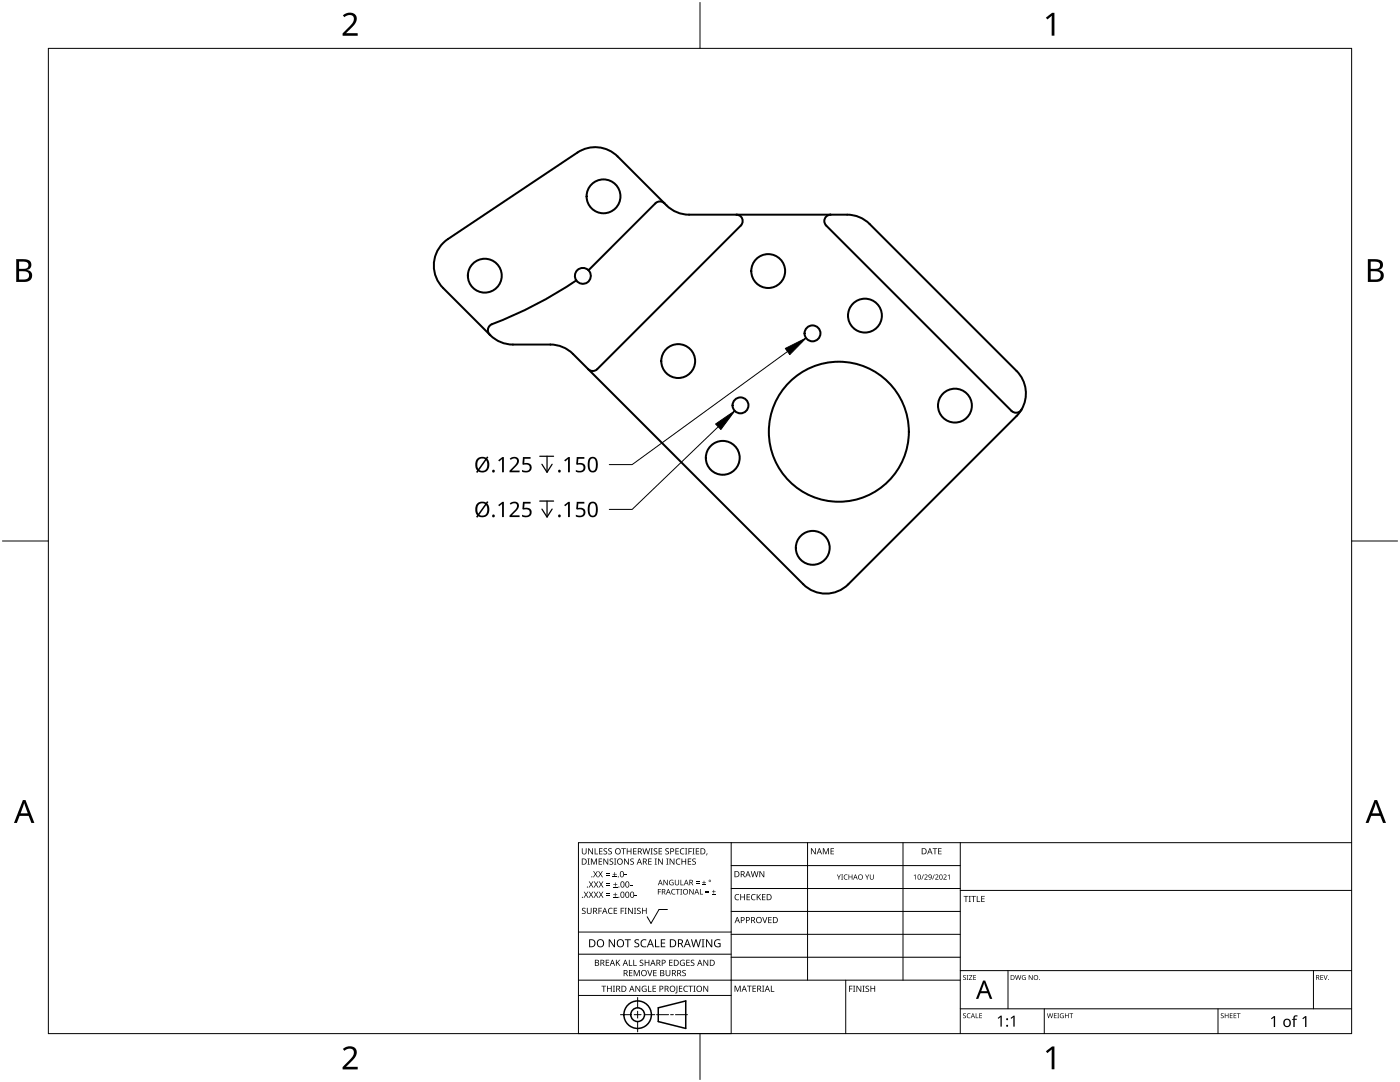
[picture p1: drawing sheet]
<svg xmlns="http://www.w3.org/2000/svg" width="279mm" height="216mm" viewBox="0 0 279 216" stroke-linecap="round" stroke-linejoin="round" font-family="sans-serif">
<g fill="none" stroke="#000" stroke-width=".4">
<path d="M115 55.9a87.5 87.5 0 0 1-17.2 9 1.27 1.27 0 0 0-.1 1.9M117.4 53.9a1.59 1.59 0 0 1-.1 2.4 1.59 1.59 0 0 1-2.3-.4M117.4 53.9a1.59 1.59 0 0 0-2.1-.1 1.59 1.59 0 0 0-.3 2.1M132.6 40.6a1.27 1.27 0 0 0-1.8 0l-13.4 13.3M146.9 42.8a1.27 1.27 0 0 1 1.2 .8 1.27 1.27 0 0 1-.3 1.4l-28.6 28.7a1.27 1.27 0 0 1-1.8 0M165.8 42.8a1.27 1.27 0 0 0-1.2 .8 1.27 1.27 0 0 0 .3 1.4l37 37a1.27 1.27 0 0 0 2-.3M117.4 73.7l-3.1-3.1a6.3 6.3 0 0 0-4.5-1.8h-7.5a6.3 6.3 0 0 1-4.4-1.9l-9.5-9.4a6.3 6.3 0 0 1 1-9.8l25.8-17.3a6.4 6.4 0 0 1 8.1 .8l9.7 9.8a6.4 6.4 0 0 0 4.5 1.8h31.6a6.3 6.3 0 0 1 4.5 1.9l29.3 29.3a6.3 6.3 0 0 1 1 7.7M117.4 73.7l42.9 42.9a6.4 6.4 0 0 0 9 0l33.6-33.6 1-1.3"/>
<circle cx="120.4" cy="39.2" r="3.4"/>
<circle cx="96.8" cy="55" r="3.4"/>
<circle cx="153.3" cy="54.1" r="3.4"/>
<circle cx="135.4" cy="72" r="3.4"/>
<circle cx="162.2" cy="66.5" r="1.59"/>
<circle cx="172.6" cy="63" r="3.4"/>
<circle cx="144.2" cy="91.4" r="3.4"/>
<circle cx="147.8" cy="80.9" r="1.59"/>
<circle cx="167.4" cy="86.1" r="14"/>
<circle cx="190.6" cy="80.9" r="3.4"/>
<circle cx="162.2" cy="109.3" r="3.4"/>
</g>
<path d="M9.7 9.7h260v196.5h-260z" fill="none" stroke="#000" stroke-width=".2"/>
<path d="M139.7 .5v9.2M.5 108h9.2M269.7 108h9.2M139.7 206.2v9.2" fill="none" stroke="#000" stroke-width=".2"/>
<g fill="#000">
<path d="M68.4 3.1a1.64 1.64 0 0 1 2.8 .4 2.52 2.52 0 0 1-1.2 2.2l-.9 .9h2.3v.5h-3v-.4l1.2-1.2a1.95 1.95 0 0 0 .9-2.2 1.23 1.23 0 0 0-1.8 .1zM208.7 3.5l1.3-.9h.4v4.5h-.5v-4l-.9 .8zM68.4 209.3a1.64 1.64 0 0 1 2.8 .4 2.52 2.52 0 0 1-1.2 2.2l-.9 1h2.3v.5h-3v-.5l1.2-1.2a1.95 1.95 0 0 0 .9-2.1 1.23 1.23 0 0 0-1.8 .1zM208.7 209.8l1.3-1h.4v4.6h-.5v-4l-.9 .7z"/>
<path d="M3.2 51.7h1.3a1.28 1.28 0 0 1 1.7 1.3 1.04 1.04 0 0 1-.8 .9 1.23 1.23 0 0 1 1 1.5 1.23 1.23 0 0 1-1.6 .9h-1.6zM3.8 54.1v1.7h.9a.86 .86 0 0 0 1.1-.9 .86 .86 0 0 0-1.1-.8zM3.8 52.2v1.4h.8a.78 .78 0 0 0 1.1-.7 .78 .78 0 0 0-1.1-.7z"/>
<path d="M273 51.7h1.3a1.28 1.28 0 0 1 1.7 1.3 1.04 1.04 0 0 1-.9 .9 1.23 1.23 0 0 1 1 1.5 1.23 1.23 0 0 1-1.5 .9h-1.6zM273.6 54.1v1.7h.9a.86 .86 0 0 0 1.1-.9 .86 .86 0 0 0-1.2-.8zM273.6 52.2v1.4h.8a.78 .78 0 0 0 1-.7 .78 .78 0 0 0-1.1-.7z"/>
<path d="M4.6 159.6h.5l1.8 4.6h-.6l-.6-1.4h-1.8l-.5 1.4h-.6zM4.8 160.2l-.7 2.1h1.4z"/>
<path d="M274.3 159.6h.5l1.8 4.6h-.6l-.5-1.4h-1.8l-.6 1.4h-.6zM274.6 160.2l-.7 2.1h1.4z"/>
</g>
<g fill="none" stroke="#000" stroke-width=".2">
<path d="M145.9 168.1v38.1h-30.5v-38.1h154.3M145.9 172.7h45.7M145.9 177.3h45.7M161.2 168.1v27.5M180.2 168.1v27.5M191.6 168.1v38.1M191.6 177.7h78.1M115.4 198.6h30.5M115.4 195.6h76.2M115.4 190.4h30.5M115.4 186h30.5M127.3 199v2.1"/>
<path d="M133.2 181.5h-1.7l-1.6 2.8-.7-1.4M145.9 181.9h45.7M145.9 186.4h45.7M145.9 191h45.7M168.8 195.6v10.6M191.6 193.7h78.1M201.2 193.7v7.6M262.1 193.7v7.6M123.8 202.5h2.1M126.6 202.5h1.3M127.3 201.8v1.4M127.3 203.8v2.1"/>
<path d="M128.6 202.5h2.1M131 202.5h2.4M133.8 202.5h.6M134.8 202.5h2.4M191.6 201.3h78.1M208.4 201.3v4.9M243.1 201.3v4.9"/>
</g>
<g fill="#000">
<path d="M116.1 169.3h.2v.8a.32 .32 0 0 0 .3 .3 .32 .32 0 0 0 .3-.3v-.8h.2v.8a.47 .47 0 0 1-.5 .4 .47 .47 0 0 1-.5-.5zM116.5 177.9h.2l.3 .5 .3-.5h.1l-.4 .6 .4 .6h-.1l-.3-.5-.4 .5h-.1l.4-.6zM117.3 171.3h.4l-.1 .1v1l.1 .1h-.4l.1-.1v-1zM117.4 169.3h.2l.6 1v-1h.1v1.2h-.1l-.7-1v1h-.1zM117.5 177.9h.2l.3 .5 .3-.5h.1l-.4 .6 .4 .6h-.1l-.4-.5-.3 .5h-.1l.4-.6zM117.5 175.9h.2l.3 .5 .3-.5h.1l-.4 .6 .5 .6h-.2l-.3-.5-.4 .5h-.1l.4-.6zM117.9 171.3h.3l.3 1 .4-1h.2v1.2h-.1v-1l-.4 1h-.1l-.4-1v1h-.2zM118.7 169.3h.1v1h.6v.2h-.7zM118.4 173.8h.1l.3 .5 .3-.5h.2l-.4 .6 .4 .7h-.1l-.4-.6-.3 .6h-.1l.4-.7zM118.5 177.9h.2l.2 .5 .3-.5h.2l-.4 .6 .4 .6h-.1l-.4-.5-.3 .5h-.1l.4-.6zM118.5 175.9h.2l.3 .5 .3-.5h.1l-.4 .6 .4 .6h-.1l-.3-.5-.4 .5h-.1l.4-.6zM119.5 171.3h.7v.1h-.6v.4h.5v.2h-.5v.4h.6v.1h-.7z"/>
<path d="M119.6 169.3h.6v.1h-.5v.4h.5v.1h-.5v.4h.5v.2h-.6zM119.4 173.8h.1l.3 .5 .3-.5h.2l-.4 .6 .4 .7h-.1l-.4-.6-.3 .6h-.2l.5-.7zM119.5 177.9h.1l.3 .5 .3-.5h.2l-.4 .6 .4 .6h-.1l-.4-.5-.3 .5h-.1l.4-.6zM119.5 175.9h.2l.3 .5 .3-.5h.1l-.4 .6 .4 .6h-.1l-.4-.5-.3 .5h-.1l.4-.6zM120.9 174.6h.8v.1h-.8zM120.9 174.2h.8v.1h-.8zM121 178.7h.8v.1h-.8zM121 178.3h.8v.1h-.8zM121 176.6h.8v.1h-.8zM121 176.3h.8v.1h-.8zM120.5 169.4l.4-.1h.3l-.1 .1a.25 .25 0 0 0-.4-.1 .25 .25 0 0 0 0 .4 .4 .4 0 0 1 .5 .3 .4 .4 0 0 1-.3 .5 .4 .4 0 0 1-.5-.2h.2a.27 .27 0 0 0 .4-.1 .27 .27 0 0 0-.3-.3l-.2-.2zM120.4 171.3h.2l.6 1v-1h.2v1.2h-.2l-.6-1v1h-.2z"/>
<path d="M121.4 169.4l.5-.1h.2v.1a.25 .25 0 0 0-.4-.1 .25 .25 0 0 0 0 .4 .4 .4 0 0 1 .4 .3 .4 .4 0 0 1-.2 .5 .4 .4 0 0 1-.5-.2h.1a.27 .27 0 0 0 .5-.1 .27 .27 0 0 0-.4-.3l-.2-.2zM122.3 174.9h.8v.2h-.8zM122.4 179h.8v.1h-.8zM122.4 177h.8v.1h-.8zM121.7 171.4l.4-.1 .3 .1-.1 .1a.25 .25 0 0 0-.4-.1 .25 .25 0 0 0 0 .4 .4 .4 0 0 1 .5 .3 .4 .4 0 0 1-.3 .5 .4 .4 0 0 1-.5-.3l.2 .1a.27 .27 0 0 0 .4-.2 .27 .27 0 0 0-.3-.3l-.2-.2zM122.6 174h.1v.4h.4v.1h-.4v.4h-.1v-.4h-.3v-.1h.3zM122.7 178.1h.1v.4h.4v.1h-.4v.3h-.1v-.3h-.3v-.1h.3zM122.7 176.1h.2v.3h.3v.2h-.3v.3h-.2v-.3h-.3v-.2h.3zM122.5 171.3h.5l-.2 .1v1l.2 .1h-.5l.2-.1v-1zM124 169.3h.9v.1h-.4v1.1h-.1v-1.1h-.4zM124.7 174.5h.4v.2h-.4zM124.6 171.3h.1l.7 1v-1h.1v1.2h-.2l-.6-1v1h-.1z"/>
<path d="M125.7 176.6h.5v.1h-.5zM125.1 169.3h.1v.5h.7v-.5h.1v1.2h-.1v-.6h-.7v.6h-.1zM125.8 171.4l.5-.1 .2 .1v.1a.25 .25 0 0 0-.4-.1 .25 .25 0 0 0 0 .4 .4 .4 0 0 1 .4 .3 .4 .4 0 0 1-.2 .5 .4 .4 0 0 1-.5-.3l.1 .1a.27 .27 0 0 0 .5-.2 .27 .27 0 0 0-.4-.3l-.2-.2zM126.7 178.6h.4v.2h-.4zM126.4 169.3h.6v.1h-.5v.4h.5v.1h-.5v.4h.5v.2h-.6zM128.2 169.3h.2l.2 1 .3-1h.2l.2 1 .3-1h.1l-.3 1.2h-.1l-.3-1.1-.3 1.1h-.2zM129.4 171.3h.6v.1h-.5v.4h.5v.2h-.5v.4h.5v.1h-.6zM129.8 169.3h.5l-.2 .1v1l.2 .1h-.5l.2-.1v-1zM130.7 171.3h.4l-.1 .1v1l.1 .1h-.4l.1-.1v-1zM130.5 169.4l.4-.1h.3l-.1 .1a.25 .25 0 0 0-.4-.1 .25 .25 0 0 0 0 .4 .4 .4 0 0 1 .5 .3 .4 .4 0 0 1-.3 .5 .4 .4 0 0 1-.5-.2h.2a.27 .27 0 0 0 .4-.1 .27 .27 0 0 0-.3-.3l-.2-.2zM131.3 177.4h.6v.1h-.5v.4h.5v.1h-.5v.5h-.1zM131.4 169.3h.7v.1h-.5v.4h.5v.1h-.5v.4h.5v.2h-.7z"/>
<path d="M131.3 171.3h.2l.7 1-.1-1h.2v1.2h-.2l-.6-1v1h-.2zM132.4 175.6h.2l.6 .9v-.9h.1v1h-.2l-.6-.9v.9h-.1zM133 171.3h.4l-.1 .1v1l.1 .1h-.4l.1-.1v-1zM132.8 169.4l.4-.1h.3l-.1 .1a.25 .25 0 0 0-.3-.1 .25 .25 0 0 0 0 .4 .4 .4 0 0 1 .4 .3 .4 .4 0 0 1-.3 .5 .4 .4 0 0 1-.4-.2h.1a.27 .27 0 0 0 .5-.1 .27 .27 0 0 0-.4-.3l-.2-.2zM133.7 175.7l.5-.2 .2 .1v.1a.45 .45 0 0 0-.7 .4 .45 .45 0 0 0 .6 .4v-.3h-.2v-.1h.3v.5a.6 .6 0 0 1-.8-.1 .6 .6 0 0 1 .1-.8zM134.1 177.5l.4-.1h.3l-.1 .2a.44 .44 0 0 0-.6 .4 .44 .44 0 0 0 .6 .3 .52 .52 0 0 1-.7 0 .52 .52 0 0 1 .1-.8zM133.6 171.3h.2l.7 1v-1h.1v1.2h-.2l-.6-1v1h-.2zM134.9 177.4h.8v.1h-.4v1h-.1v-1h-.3zM135 171.5l.5-.2 .3 .1-.1 .1a.49 .49 0 0 0-.7 .4 .49 .49 0 0 0 .7 .5 .52 .52 0 0 1-.6 0 .52 .52 0 0 1-.2-.6zM134.8 169.3h.7v.1h-.6v.4h.5v.1h-.5v.4h.6v.2h-.7zM134.7 175.6h.1v.7a.28 .28 0 0 0 .3 .2 .28 .28 0 0 0 .3-.2v-.7h.1v.7a.42 .42 0 0 1-.4 .4 .42 .42 0 0 1-.4-.4zM135.8 175.6h.1v.9h.5v.1h-.6z"/>
<path d="M135.8 177.4h.3l-.1 .1v.9l.1 .1h-.3l.1-.1v-.9zM135.8 169.4l.5-.2 .3 .1-.1 .1a.49 .49 0 0 0-.7 .5 .49 .49 0 0 0 .8 .4 .52 .52 0 0 1-.7 .1 .52 .52 0 0 1-.2-.6zM136 171.3h.2v.5h.6v-.5h.1v1.2h-.1v-.5h-.6v.5h-.2zM136.7 169.3h.5l-.2 .1v1l.2 .1h-.5l.2-.1v-1zM137.4 169.3h.7v.1h-.6v.4h.5v.2h-.5v.5h-.1zM137.3 171.3h.6v.1h-.5v.4h.5v.2h-.5v.4h.5v.1h-.6zM137.6 177.4h.1l.6 .9v-.9h.1v1.1h-.1l-.6-.9v.9h-.1zM138.2 169.3h.4l-.1 .1v1l.1 .1h-.4l.1-.1v-1zM138.9 176.2h.7v.1h-.7zM138.9 175.9h.7v.1h-.7zM138.2 171.4l.4-.1 .3 .1-.1 .1a.25 .25 0 0 0-.4-.1 .25 .25 0 0 0 0 .4 .4 .4 0 0 1 .5 .3 .4 .4 0 0 1-.3 .5 .4 .4 0 0 1-.5-.3l.2 .1a.27 .27 0 0 0 .4-.2 .27 .27 0 0 0-.3-.3l-.2-.2zM138.9 169.3h.6v.1h-.5v.4h.5v.1h-.5v.4h.5v.2h-.6z"/>
<path d="M139.7 177.4h.1v1h.5v.1h-.6zM140.1 176.5h.8v.1h-.8zM140.4 175.7h.2v.3h.3v.2h-.3v.3h-.2v-.3h-.3v-.2h.3zM140.8 178h.7v.2h-.7zM140.8 177.7h.7v.1h-.7zM141 170.3h.2l-.3 .4zM142.1 178.4h.7v.1h-.7zM142.4 177.6h.1v.3h.3v.1h-.3v.3h-.1v-.3h-.3v-.1h.3zM146.8 178.6l.4-.2 .3 .1v.1a.49 .49 0 0 0-.7 .4 .49 .49 0 0 0 .7 .5 .52 .52 0 0 1-.7 0 .52 .52 0 0 1-.2-.6zM147.7 178.4h.2v.5h.6v-.5h.2v1.2h-.2v-.5h-.6v.5h-.2zM149 178.4h.7v.1h-.5v.4h.4v.2h-.4v.4h.5v.1h-.7zM150 178.6l.5-.2 .3 .1-.1 .1a.49 .49 0 0 0-.7 .4 .49 .49 0 0 0 .8 .5 .52 .52 0 0 1-.7 0 .52 .52 0 0 1-.2-.6z"/>
<path d="M149.8 173.8h.2l.2 1.1 .3-1.1h.2l.3 1.1 .2-1.1h.2l-.3 1.2h-.2l-.3-1-.3 1h-.1zM151 178.4h.2v.6l.5-.6h.2l-.5 .5 .5 .7h-.2l-.4-.6-.1 .6h-.2zM151.6 173.8h.1l.7 1v-1h.1v1.2h-.2l-.6-1v1h-.1zM152.1 178.4h.7v.1h-.6v.4h.5v.2h-.5v.4h.6v.1h-.7zM161.8 169.3h.2l.7 1v-1h.1v1.2h-.2l-.6-1v1h-.2zM164.2 169.3h.2l.4 .9 .4-.9h.2v1.2h-.1v-1.1l-.4 1.1h-.1l-.4-1.1v1.1h-.2zM165.8 169.3h.6v.1h-.5v.4h.5v.1h-.5v.4h.5v.2h-.6zM167 174.5h.1l.3 .5 .3-.5h.1l-.3 .6v.4h-.2v-.4zM167.9 174.5h.3l-.1 .1v.8l.1 .1h-.3l.1-.1v-.8zM168.5 174.6l.4-.1h.3l-.1 .2a.41 .41 0 0 0-.6 .3 .41 .41 0 0 0 .6 .4 .48 .48 0 0 1-.7-.1 .48 .48 0 0 1 .1-.7zM169.3 174.5h.2v.4h.5v-.4h.1v1h-.1v-.5h-.5v.5h-.2zM172.7 174.5h.1l.3 .5 .2-.5h.2l-.4 .6v.4h-.1v-.4z"/>
<path d="M173.6 174.5h.1v.7a.26 .26 0 0 0 .3 .2 .26 .26 0 0 0 .3-.2v-.7h.1v.7a.39 .39 0 0 1-.4 .3 .39 .39 0 0 1-.4-.3zM182.4 174.7l.3-.2v1h-.1v-.9l-.2 .2zM184.3 174.5h.1l-.4 1h-.1zM184.5 174.6a.37 .37 0 0 1 .6 0 .37 .37 0 0 1-.3 .6l-.2 .2h.5v.1h-.6l.2-.4a.27 .27 0 0 0 .3-.3 .27 .27 0 0 0-.4-.2zM186.4 174.5h.1l-.3 1h-.2zM186.1 169.3h.9v.1h-.3v1.1h-.2v-1.1h-.4zM186.6 174.6a.37 .37 0 0 1 .6 0 .37 .37 0 0 1-.2 .6l-.2 .2h.5v.1h-.7l.3-.4a.27 .27 0 0 0 .3-.3 .27 .27 0 0 0-.4-.2zM187.2 169.3h.7v.1h-.5v.4h.5v.1h-.5v.4h.5v.2h-.7zM188.3 174.6a.37 .37 0 0 1 .6 0 .37 .37 0 0 1-.3 .6l-.2 .2h.5v.1h-.6l.2-.4a.27 .27 0 0 0 .3-.3 .27 .27 0 0 0-.4-.2zM189.1 174.7l.4-.2v1h-.1v-.9l-.2 .2zM192.3 178.8h.9v.1h-.3v1.1h-.2v-1.1h-.4zM193.3 178.8h.5l-.2 .1v1l.2 .1h-.5l.2-.1v-1z"/>
<path d="M193.8 178.8h1v.1h-.4v1.1h-.2v-1.1h-.4zM194.9 178.8h.2v1.1h.5v.1h-.7zM195.8 178.8h.7v.1h-.5v.4h.5v.1h-.5v.5h.5v.1h-.7zM116.2 181.3l.4-.2 .3 .1-.1 .1a.25 .25 0 0 0-.4-.1 .25 .25 0 0 0 0 .4 .4 .4 0 0 1 .5 .3 .4 .4 0 0 1-.3 .5 .4 .4 0 0 1-.5-.2h.2a.27 .27 0 0 0 .4-.1 .27 .27 0 0 0-.3-.3l-.2-.2zM117.1 181.1h.2v.8a.32 .32 0 0 0 .3 .3 .32 .32 0 0 0 .3-.3v-.8h.2v.8a.47 .47 0 0 1-.5 .5 .47 .47 0 0 1-.5-.5zM119.4 181.1h.7v.2h-.5v.4h.5v.1h-.5v.6h-.2zM120 196.7h1v.1h-.4v1.1h-.2v-1.1h-.4zM120.9 191.5h.7v.1h-.6v.4h.5v.2h-.5v.4h.6v.1h-.7zM121.5 181.3l.4-.2 .4 .1-.1 .1a.49 .49 0 0 0-.7 .5 .49 .49 0 0 0 .7 .4 .52 .52 0 0 1-.6 .1 .52 .52 0 0 1-.3-.6zM121.1 196.7h.2v.5h.6v-.5h.2v1.2h-.2v-.6h-.6v.6h-.2zM121.5 187.4h.2l.9 1.3v-1.3h.1v1.6h-.2l-.8-1.3v1.3h-.2zM122.3 196.7h.4l-.1 .1v1l.1 .1h-.4l.2-.1v-1z"/>
<path d="M122.5 181.1h.7v.2h-.6v.4h.5v.1h-.5v.4h.6v.2h-.7zM122.9 191.5h.2v.6l.5-.6h.2l-.5 .5 .5 .7h-.2l-.4-.6-.1 .6h-.2zM123.9 181.1h.6v.2h-.5v.4h.5v.1h-.5v.6h-.1zM124.7 181.1h.4l-.2 .2v.9l.2 .2h-.4l.1-.2v-.9zM124.7 187.4h1.2v.2h-.5v1.4h-.2v-1.4h-.5zM125.5 191.5h.2v1.1h.5v.1h-.7zM125.5 193.6h.7v.1h-.5v.4h.5v.1h-.5v.4h.5v.2h-.7zM125.3 181.1h.2l.7 1.1-.1-1.1h.2v1.3h-.2l-.6-1v1h-.2zM126.4 191.5h.1v1.1h.6v.1h-.7zM126.5 181.1h.5l-.2 .2v.9l.2 .2h-.5l.2-.2v-.9zM126.5 193.6h.2l.4 1 .4-1h.2v1.2h-.2v-1.1l-.4 1.1h-.1l-.4-1.1v1.1h-.1zM126.7 187.6l.3-.2 .6 .1-.2 .1a.33 .33 0 0 0-.6 .2 .33 .33 0 0 0 .4 .4 .47 .47 0 0 1 .4 .6 .47 .47 0 0 1-.7 .2h-.3v-.2h.2a.35 .35 0 0 0 .6-.2 .35 .35 0 0 0-.5-.4l-.3-.2z"/>
<path d="M126.8 196.7h.2l.6 1v-1h.2v1.2h-.2l-.7-1 .1 1h-.2zM127.2 181.3l.4-.2 .3 .1-.1 .1a.25 .25 0 0 0-.4-.1 .25 .25 0 0 0 0 .4 .4 .4 0 0 1 .5 .3 .4 .4 0 0 1-.3 .5 .4 .4 0 0 1-.5-.2h.2a.27 .27 0 0 0 .4-.1 .27 .27 0 0 0-.3-.3l-.2-.2zM127.7 191.6l.4-.1 .3 .1-.1 .1a.25 .25 0 0 0-.3-.1 .25 .25 0 0 0 0 .4 .4 .4 0 0 1 .4 .3 .4 .4 0 0 1-.3 .5 .4 .4 0 0 1-.4-.3l.1 .1a.27 .27 0 0 0 .5-.2 .27 .27 0 0 0-.4-.3l-.2-.2zM128 187.6l.6-.2 .4 .1-.1 .2a.63 .63 0 0 0-.9 .5 .63 .63 0 0 0 1 .6v.2a.83 .83 0 0 1-1.1-.3 .83 .83 0 0 1 .1-1.1zM128.2 196.8l.6-.1 .2 .1v.1a.5 .5 0 0 0-.8 .4 .5 .5 0 0 0 .7 .5v-.4h-.3v-.1h.4v.6a.66 .66 0 0 1-.8-.2 .66 .66 0 0 1 0-.9zM128.1 181.1h.2v.6h.6v-.6h.2v1.3h-.2v-.6h-.6v.6h-.2zM129.2 193.6h.1l.4 1 .3-1h.2l-.4 1.2h-.2zM129.3 196.7h.2v1.1h.5v.1h-.7zM128.7 191.5h.1v.5h.6v-.5h.2v1.2h-.2v-.5h-.6v.5h-.1zM130.7 187.4h.2v1.4h.7v.2h-.9zM130.2 196.7h.7v.1h-.5v.4h.5v.1h-.5v.5h.5v.1h-.7zM130.4 193.6h.6v.1h-.5v.4h.5v.1h-.5v.4h.5v.2h-.6z"/>
<path d="M131.9 187.4h.9v.2h-.7v.5h.6v.2h-.6v.5h.7v.2h-.9zM132.8 193.6h.2v.7a.32 .32 0 0 0 .3 .4 .32 .32 0 0 0 .3-.4v-.7h.2v.7a.47 .47 0 0 1-.5 .5 .47 .47 0 0 1-.5-.5zM133.5 191.5h.7v.1h-.5v.4h.5v.2h-.5v.4h.5v.1h-.7zM135 196.7h.2v1.3l-.1 .2h-.3l-.1-.1 .3-.2zM135.5 196.7h.7v.1h-.5v.4h.4v.1h-.4v.5h.5v.1h-.7zM135.8 191.7l.5-.2 .4 .1-.1 .1a.5 .5 0 0 0-.8 .4 .5 .5 0 0 0 .7 .5v-.4h-.2v-.1h.4v.6a.66 .66 0 0 1-.9-.1 .66 .66 0 0 1 0-.9zM136.2 193.7l.4-.2 .3 .1-.1 .1a.25 .25 0 0 0-.4-.1 .25 .25 0 0 0 0 .4 .4 .4 0 0 1 .5 .3 .4 .4 0 0 1-.3 .5 .4 .4 0 0 1-.5-.2h.2a.27 .27 0 0 0 .5-.1 .27 .27 0 0 0-.4-.3l-.2-.2zM136.5 196.8l.5-.1 .3 .1-.1 .1a.49 .49 0 0 0-.7 .4 .49 .49 0 0 0 .8 .4 .52 .52 0 0 1-.7 .1 .52 .52 0 0 1-.2-.6zM137 191.5h.6v.1h-.5v.4h.5v.2h-.5v.4h.5v.1h-.6zM137.4 196.7h.9v.1h-.4v1.1h-.1v-1.1h-.4zM137.9 191.6l.4-.1 .3 .1-.1 .1a.25 .25 0 0 0-.4-.1 .25 .25 0 0 0 0 .4 .4 .4 0 0 1 .5 .3 .4 .4 0 0 1-.3 .5 .4 .4 0 0 1-.5-.3l.2 .1a.27 .27 0 0 0 .4-.2 .27 .27 0 0 0-.3-.3l-.2-.2zM138.4 196.7h.4l-.1 .1v1l.1 .1h-.4l.1-.1v-1z"/>
<path d="M137.9 187.4h.2l.3 1.4 .4-1.4h.2l.4 1.4 .3-1.4h.2l-.4 1.6h-.2l-.4-1.3-.4 1.3h-.2zM140 187.4h.6l-.2 .2v1.3l.2 .1h-.6l.2-.1v-1.3zM140.4 196.7h.1l.7 1v-1h.1v1.2h-.1l-.7-1v1h-.1zM140.4 191.5h.2l.6 1v-1h.1v1.2h-.1l-.7-1v1h-.1zM140.9 187.4h.2l.9 1.3v-1.3h.1v1.6h-.2l-.8-1.3v1.3h-.2zM142.7 187.6l.7-.2 .4 .1-.1 .2a.65 .65 0 0 0-1 .5 .65 .65 0 0 0 .9 .6v-.4h-.3v-.2h.5v.7a.86 .86 0 0 1-1.1-.1 .86 .86 0 0 1 0-1.2zM146.6 196.7h.2l.4 1 .4-1h.2v1.2h-.1v-1.1l-.4 1.1h-.2l-.4-1.1v1.1h-.1zM149.1 196.7h.9v.1h-.4v1.1h-.1v-1.1h-.4zM150.2 196.7h.7v.1h-.6v.4h.5v.1h-.5v.5h.6v.1h-.7zM152.1 183h.2l.3 1 .4-1h.1l-.4 1.2h-.1zM152.1 196.7h.4l-.1 .1v1l.1 .1h-.4l.1-.1v-1zM153.8 196.7h.2v1.1h.5v.1h-.7z"/>
<path d="M153.3 183h.7v.1h-.5v.4h.5v.1h-.5v.5h.5v.1h-.7zM169.5 196.7h.6v.1h-.5v.5h.5v.1h-.5v.5h-.1zM170.2 196.7h.5l-.2 .1v1l.2 .1h-.5l.2-.1v-1zM170.9 196.7h.2l.6 1v-1h.2v1.2h-.2l-.6-1v1h-.2zM172.1 196.7h.5l-.2 .1v1l.2 .1h-.5l.2-.1v-1zM172.8 196.8l.4-.1h.2v.2a.25 .25 0 0 0-.4-.1 .25 .25 0 0 0 0 .4 .4 .4 0 0 1 .5 .3 .4 .4 0 0 1-.3 .4 .4 .4 0 0 1-.5-.2l.2 .1a.27 .27 0 0 0 .4-.2 .27 .27 0 0 0-.3-.3l-.3-.2zM173.7 196.7h.2v.5h.6v-.5h.2v1.2h-.2v-.6h-.6v.6h-.2zM192.2 194.7l.4-.1h.2l-.1 .1a.24 .24 0 0 0-.3 0 .24 .24 0 0 0-.1 .3 .24 .24 0 0 0 .4 .1 .31 .31 0 0 1 0 .4 .31 .31 0 0 1-.5-.1 .24 .24 0 0 0 .3 .1 .24 .24 0 0 0 .1-.3l-.4-.3zM192.9 194.6h.4l-.1 .1v.7l.1 .1h-.4l.1-.1v-.7zM193.4 194.6h.6l-.5 .8h.6v.1h-.7l.5-.8h-.5zM194.2 194.6h.6v.1h-.4v.3h.4v.1h-.4v.3h.4v.1h-.6zM202.6 194.6h.1l.2 .8 .2-.8h.2l.2 .8 .2-.8h.1l-.2 .9h-.2l-.2-.8-.2 .8h-.2z"/>
<path d="M204 194.7l.4-.1h.3l-.1 .1a.4 .4 0 0 0-.6 .4 .4 .4 0 0 0 .6 .3v-.3l-.2-.1h.3v.5a.53 .53 0 0 1-.7-.1 .53 .53 0 0 1 0-.7zM205.3 194.6h.1l.6 .8v-.8h.1v.9h-.2l-.5-.8v.8h-.1zM263.5 194.6h.6v.1h-.5v.3h.4v.1h-.4v.3h.5v.1h-.6zM264.1 194.6h.2l.2 .8 .3-.8h.2l-.4 .9h-.1zM192.2 202.3l.4-.1h.2l-.1 .1a.24 .24 0 0 0-.3 0 .24 .24 0 0 0-.1 .3 .24 .24 0 0 0 .4 .1 .31 .31 0 0 1 0 .5 .31 .31 0 0 1-.5-.2 .24 .24 0 0 0 .3 .1 .24 .24 0 0 0 .1-.3l-.4-.2zM193.1 202.3l.3-.1h.3l-.1 .1a.39 .39 0 0 0-.5 .4 .39 .39 0 0 0 .5 .3 .46 .46 0 0 1-.6 0 .46 .46 0 0 1 .1-.7zM194.7 202.2h.1v.8h.5v.2h-.6zM195.4 202.2h.6v.1h-.4v.3h.4v.1h-.4v.4h.4v.1h-.6zM199.1 203.1l.6-.4h.2v2.1h-.2v-1.9l-.5 .4zM201.7 203.1l.6-.4h.2v2.1h-.3v-1.9l-.4 .4zM209 202.2h.1l.2 .8 .2-.8h.1l.3 .8 .2-.8h.1l-.3 1h-.1l-.2-.9-.3 .9h-.1zM210.3 202.2h.6v.1h-.4v.3h.3v.1h-.3v.4h.4v.1h-.6z"/>
<path d="M211 202.2h.4l-.2 .1v.8l.2 .1h-.4l.1-.1v-.8zM211.6 202.3l.7-.1-.1 .1a.4 .4 0 0 0-.6 .4 .4 .4 0 0 0 .6 .3v-.2l-.2-.2h.3v.5a.53 .53 0 0 1-.7-.1 .53 .53 0 0 1 0-.7zM212.5 202.2h.2v.4h.5v-.4h.1v1h-.1v-.5h-.5v.5h-.2zM213.4 202.2h.8v.1h-.3v.9h-.2v-.9h-.3zM243.7 202.3l.3-.1h.2v.1a.24 .24 0 0 0-.3 0 .24 .24 0 0 0-.1 .3 .24 .24 0 0 0 .3 .1 .31 .31 0 0 1 0 .5 .31 .31 0 0 1-.5-.2 .24 .24 0 0 0 .4 .1 .24 .24 0 0 0 0-.3l-.3-.2zM244.4 202.2h.2v.4h.5v-.4h.1v1h-.1v-.5h-.5v.5h-.2zM245.4 202.2h.6v.1h-.4v.3h.4v.1h-.4v.4h.4v.1h-.6zM246.2 202.2h.5v.1h-.4v.3h.4v.1h-.4v.4h.4v.1h-.5zM246.8 202.2h.8v.1h-.3v.9h-.2v-.9h-.3zM253.7 203.2l.6-.5h.2v2.2h-.3v-1.9l-.4 .4zM258.2 202.7l.3-.1h.5l-.1 .3-.4-.1-.1 .2v.3h.4v.2h-.4v1.4h-.3v-1.4h-.3l.3-.2zM259.9 203.2l.6-.5h.2v2.2h-.2v-1.9l-.5 .4z"/>
<path d="M116.1 171.3h.4a.61 .61 0 0 1 .6 .6 .61 .61 0 0 1-.6 .6h-.4zM116.3 171.4v1h.1a.48 .48 0 0 0 .5-.5 .48 .48 0 0 0-.4-.5z"/>
<path d="M122.7 169.9a.61 .61 0 0 1 1.2 0 .61 .61 0 0 1-1.2 0zM122.9 169.9a.45 .45 0 0 0 .9 0 .45 .45 0 0 0-.9 0z"/>
<path d="M123.1 171.9a.61 .61 0 0 1 1.2 0 .61 .61 0 0 1-1.2 0zM123.3 171.9a.45 .45 0 0 0 .9 0 .45 .45 0 0 0-.9 0z"/>
<path d="M123.9 173.9a.5 .5 0 0 1 .6 .1 .5 .5 0 0 1 0 .7 .44 .44 0 0 1-.6 .3 .44 .44 0 0 1-.2-.6zM123.9 174a.48 .48 0 0 0-.1 .6 .48 .48 0 0 0 .5 .3v-.8l-.1-.1z"/>
<path d="M124 178a.5 .5 0 0 1 .6 .1 .5 .5 0 0 1 0 .6 .44 .44 0 0 1-.6 .4 .44 .44 0 0 1-.2-.6zM124.1 178.1a.48 .48 0 0 0-.2 .6 .48 .48 0 0 0 .5 .3v-.8l-.1-.2z"/>
<path d="M124 176a.5 .5 0 0 1 .6 .1 .5 .5 0 0 1 0 .6 .44 .44 0 0 1-.6 .4 .44 .44 0 0 1-.2-.7zM124.1 176.1a.48 .48 0 0 0-.2 .5 .48 .48 0 0 0 .5 .3v-.7l-.1-.2z"/>
<path d="M124.9 178a.5 .5 0 0 1 .7 .1 .5 .5 0 0 1 0 .6 .44 .44 0 0 1-.6 .4 .44 .44 0 0 1-.2-.6zM125 178.1a.48 .48 0 0 0-.1 .6 .48 .48 0 0 0 .4 .3l.1-.8-.2-.2z"/>
<path d="M124.9 176a.5 .5 0 0 1 .7 .1 .5 .5 0 0 1 0 .6 .44 .44 0 0 1-.6 .4 .44 .44 0 0 1-.2-.7zM125 176.1a.48 .48 0 0 0-.1 .5 .48 .48 0 0 0 .5 .3v-.7l-.1-.2z"/>
<path d="M125.9 178a.5 .5 0 0 1 .6 .1 .5 .5 0 0 1 0 .6 .44 .44 0 0 1-.5 .4 .44 .44 0 0 1-.2-.6zM126 178.1a.48 .48 0 0 0-.2 .6 .48 .48 0 0 0 .5 .3l.1-.8-.2-.2z"/>
<path d="M127.3 169.3h.3a.35 .35 0 0 1 .5 .2 .35 .35 0 0 1-.3 .4l.4 .6h-.2l-.3-.5h-.3v.5h-.1zM127.4 169.4v.4h.2a.23 .23 0 0 0 .3-.2 .23 .23 0 0 0-.3-.2z"/>
<path d="M127.5 171.3h.2l.4 1.2h-.1l-.2-.4h-.4l-.2 .4h-.1zM127.6 171.5l-.2 .5h.4z"/>
<path d="M128.3 171.3h.3a.35 .35 0 0 1 .5 .2 .35 .35 0 0 1-.3 .5l.4 .5h-.2l-.3-.5h-.2v.5h-.2zM128.5 171.4v.5h.1a.23 .23 0 0 0 .3-.2 .23 .23 0 0 0-.3-.3z"/>
<path d="M131.7 175.5h.1l.5 1.1h-.2l-.1-.3h-.4l-.2 .3h-.1zM131.8 175.7l-.2 .5h.3z"/>
<path d="M132.1 177.4h.3a.31 .31 0 0 1 .4 .2 .31 .31 0 0 1-.2 .4l.3 .5h-.2l-.3-.5h-.2v.5h-.1zM132.2 177.5v.4h.2a.21 .21 0 0 0 .2-.2 .21 .21 0 0 0-.2-.2z"/>
<path d="M133.3 177.4h.1l.5 1.1h-.2l-.1-.4h-.4l-.2 .4h-.1zM133.4 177.5l-.2 .5h.4z"/>
<path d="M133.8 169.3h.3a.41 .41 0 0 1 .4 .5 .41 .41 0 0 1-.6 .2v.5h-.1zM133.9 169.4v.5a.29 .29 0 0 0 .5-.3 .29 .29 0 0 0-.5-.2z"/>
<path d="M136.9 175.5h.1l.4 1.1h-.1l-.1-.3h-.5l-.1 .3h-.1zM137 175.7l-.2 .5h.3z"/>
<path d="M136.2 177.9a.55 .55 0 0 1 1.1 0 .55 .55 0 0 1-1.1 0zM136.4 177.9a.45 .45 0 0 0 .9 0 .45 .45 0 0 0-.9 0z"/>
<path d="M137.6 175.6h.3a.31 .31 0 0 1 .4 .2 .31 .31 0 0 1-.2 .4l.3 .4h-.2l-.3-.4h-.2v.4h-.1zM137.7 175.7v.4h.2a.21 .21 0 0 0 .2-.2 .21 .21 0 0 0-.2-.2z"/>
<path d="M139 177.4h.1l.4 1.1h-.1l-.1-.4h-.5l-.1 .4h-.1zM139.1 177.5l-.2 .5h.3z"/>
<path d="M139.8 169.3h.4a.61 .61 0 0 1 .6 .6 .61 .61 0 0 1-.7 .6h-.3zM140 169.4v.9h.1a.48 .48 0 0 0 .5-.4 .48 .48 0 0 0-.4-.5z"/>
<path d="M141.4 175.8a.25 .25 0 0 1 .5 0 .25 .25 0 0 1-.5 0zM141.5 175.8a.15 .15 0 0 0 .3 0 .15 .15 0 0 0-.3 0z"/>
<path d="M146.6 173.8h.4a.61 .61 0 0 1 .6 .6 .61 .61 0 0 1-.7 .6h-.3zM146.7 174v.9h.2a.48 .48 0 0 0 .5-.5 .48 .48 0 0 0-.5-.4z"/>
<path d="M147.8 173.8h.4a.35 .35 0 0 1 .4 .3 .35 .35 0 0 1-.2 .4l.3 .5h-.2l-.3-.5h-.2v.5h-.2zM148 174v.4h.2a.23 .23 0 0 0 .3-.2 .23 .23 0 0 0-.3-.2z"/>
<path d="M149.2 173.8h.1l.5 1.2h-.1l-.2-.3h-.5l-.1 .3h-.2zM149.3 174l-.2 .5h.4z"/>
<path d="M153 178.4h.4a.61 .61 0 0 1 .6 .6 .61 .61 0 0 1-.6 .6h-.4zM153.2 178.5v1h.1a.48 .48 0 0 0 .5-.5 .48 .48 0 0 0-.4-.5z"/>
<path d="M163.4 169.2h.2l.5 1.3h-.2l-.2-.4h-.4l-.2 .4h-.1zM163.5 169.4l-.2 .6h.4z"/>
<path d="M170.7 174.5h.1l.4 1h-.2l-.1-.3h-.4l-.1 .3h-.1zM170.7 174.6l-.1 .5h.3z"/>
<path d="M171.2 175a.51 .51 0 0 1 1 0 .51 .51 0 0 1-1 0zM171.4 175a.4 .4 0 0 0 .8 0 .4 .4 0 0 0-.8 0z"/>
<path d="M183.2 174.6h.5l.1 .5a.38 .38 0 0 1-.4 .4 .38 .38 0 0 1-.3-.6zM183.3 174.6v.1a.39 .39 0 0 0-.1 .4 .39 .39 0 0 0 .4 .3 .4 .4 0 0 0 .1-.5 .4 .4 0 0 0-.4-.3z"/>
<path d="M184 169.3h.3a.61 .61 0 0 1 .6 .6 .61 .61 0 0 1-.6 .6h-.3zM184.1 169.4v.9h.2a.48 .48 0 0 0 .5-.4 .48 .48 0 0 0-.5-.5z"/>
<path d="M185.4 174.6a.49 .49 0 0 1 .6 .3 .49 .49 0 0 1-.4 .6h-.2v-.1h.3l.1-.4a.32 .32 0 0 1-.4 0 .32 .32 0 0 1 0-.4zM185.4 174.8a.22 .22 0 0 0 .4 0 .22 .22 0 0 0-.4 0z"/>
<path d="M185.5 169.2h.1l.5 1.3h-.1l-.2-.4h-.5l-.1 .4h-.2zM185.6 169.4l-.2 .6h.4z"/>
<path d="M187.6 174.6h.4l.1 .5a.38 .38 0 0 1-.4 .4 .38 .38 0 0 1-.3-.6zM187.6 174.6v.1a.39 .39 0 0 0-.1 .4 .39 .39 0 0 0 .4 .3 .4 .4 0 0 0 .2-.5 .4 .4 0 0 0-.5-.3z"/>
<path d="M118.4 181.1h.3a.35 .35 0 0 1 .4 .3 .35 .35 0 0 1-.2 .4l.3 .6h-.1l-.3-.5h-.3v.5h-.1zM118.5 181.3v.4h.2a.23 .23 0 0 0 .3-.2 .23 .23 0 0 0-.3-.2z"/>
<path d="M118.7 191.5h.4a.31 .31 0 0 1 .4 .2 .31 .31 0 0 1-.2 .4 .33 .33 0 0 1 .3 .4 .33 .33 0 0 1-.4 .2h-.5zM118.9 192.2v.4h.2a.23 .23 0 0 0 .3-.2 .23 .23 0 0 0-.3-.2zM118.9 191.6v.4h.2a.21 .21 0 0 0 .3-.2 .21 .21 0 0 0-.3-.2z"/>
<path d="M117.6 187.4h.5a.79 .79 0 0 1 .7 .8 .79 .79 0 0 1-.8 .8h-.4zM117.8 187.6v1.2h.2a.62 .62 0 0 0 .6-.6 .62 .62 0 0 0-.6-.6z"/>
<path d="M119.8 191.5h.4a.35 .35 0 0 1 .4 .3 .35 .35 0 0 1-.2 .4l.3 .5h-.2l-.3-.5h-.2v.5h-.2zM120 191.6v.5h.2a.23 .23 0 0 0 .3-.2 .23 .23 0 0 0-.3-.3z"/>
<path d="M119.3 187.6a.77 .77 0 0 1 1.1 .1 .77 .77 0 0 1-.2 1.1 .77 .77 0 0 1-1-.2l-.1-.6zM119.5 187.7a.63 .63 0 0 0-.2 .8 .63 .63 0 0 0 .8 .3 .63 .63 0 0 0 .2-.9 .63 .63 0 0 0-.8-.2z"/>
<path d="M120.6 181.1h.2l.4 1.3h-.1l-.2-.4h-.4l-.2 .4h-.1zM120.7 181.3l-.2 .6h.4z"/>
<path d="M122.1 191.5h.2l.5 1.2h-.2l-.1-.3h-.5l-.2 .3h-.1zM122.2 191.7l-.2 .5h.4z"/>
<path d="M123 196.7h.3a.35 .35 0 0 1 .4 .2 .35 .35 0 0 1-.2 .5l.3 .5h-.1l-.3-.5h-.3v.5h-.1zM123.1 196.8v.5h.2a.23 .23 0 0 0 .3-.3 .23 .23 0 0 0-.3-.2z"/>
<path d="M123.3 187.6a.77 .77 0 0 1 1.1 .1 .77 .77 0 0 1-.2 1.1 .77 .77 0 0 1-1.1-.2v-.6zM123.5 187.7a.63 .63 0 0 0-.2 .8 .63 .63 0 0 0 .8 .3 .63 .63 0 0 0 .2-.9 .63 .63 0 0 0-.8-.2z"/>
<path d="M124.5 193.6h.3a.35 .35 0 0 1 .4 .2 .35 .35 0 0 1-.2 .4l.3 .6h-.1l-.3-.5h-.3v.5h-.1zM124.6 193.7v.4h.2a.23 .23 0 0 0 .3-.2 .23 .23 0 0 0-.3-.2z"/>
<path d="M124 196.7h.4a.61 .61 0 0 1 .6 .6 .61 .61 0 0 1-.6 .6h-.4zM124.2 196.8v1h.2a.48 .48 0 0 0 .5-.5 .48 .48 0 0 0-.5-.5z"/>
<path d="M124.7 191.5h.2l.4 1.2h-.1l-.2-.3h-.4l-.2 .3h-.1zM124.8 191.7l-.2 .5h.4z"/>
<path d="M126 196.7h.2l.4 1.2h-.1l-.2-.4h-.4l-.2 .4h-.1zM126.1 196.8l-.2 .6h.4z"/>
<path d="M127.9 194.2a.61 .61 0 0 1 1.2 0 .61 .61 0 0 1-1.2 0zM128.1 194.2a.45 .45 0 0 0 .9 0 .45 .45 0 0 0-.9 0z"/>
<path d="M129.7 187.4h.2l.6 1.6h-.2l-.2-.5h-.6l-.2 .5h-.2zM129.8 187.6l-.3 .7h.5z"/>
<path d="M130.2 191.5h.2l.4 1.2h-.1l-.2-.3h-.4l-.2 .3h-.1zM130.3 191.7l-.2 .5h.4z"/>
<path d="M131 191.5h.3a.35 .35 0 0 1 .5 .3 .35 .35 0 0 1-.3 .4l.4 .5h-.2l-.3-.5h-.2v.5h-.2zM131.2 191.6v.5h.1a.23 .23 0 0 0 .3-.2 .23 .23 0 0 0-.3-.3z"/>
<path d="M131.8 193.6h.3a.31 .31 0 0 1 .4 .1 .31 .31 0 0 1-.2 .4 .33 .33 0 0 1 .3 .4 .33 .33 0 0 1-.4 .3h-.4zM131.9 194.2v.4h.3a.23 .23 0 0 0 .2-.2 .23 .23 0 0 0-.3-.2zM131.9 193.7v.4h.2a.21 .21 0 0 0 .3-.2 .21 .21 0 0 0-.3-.2z"/>
<path d="M131.6 196.7h.3a.41 .41 0 0 1 .5 .5 .41 .41 0 0 1-.6 .2v.5h-.2zM131.8 196.8v.5a.29 .29 0 0 0 .4-.2 .29 .29 0 0 0-.4-.3z"/>
<path d="M132.6 196.7h.4a.35 .35 0 0 1 .4 .2 .35 .35 0 0 1-.2 .5l.3 .5h-.2l-.3-.5h-.2v.5h-.2zM132.8 196.8v.5h.2a.23 .23 0 0 0 .3-.3 .23 .23 0 0 0-.3-.2z"/>
<path d="M132.1 191.5h.3a.41 .41 0 0 1 .4 .5 .41 .41 0 0 1-.6 .3v.4h-.1zM132.2 191.6v.5a.29 .29 0 0 0 .5-.2 .29 .29 0 0 0-.5-.3z"/>
<path d="M134.1 193.6h.3a.35 .35 0 0 1 .5 .2 .35 .35 0 0 1-.3 .4l.4 .6h-.2l-.3-.5h-.2v.5h-.2zM134.3 193.7v.4h.1a.23 .23 0 0 0 .3-.2 .23 .23 0 0 0-.3-.2z"/>
<path d="M133.6 197.3a.61 .61 0 0 1 1.2 0 .61 .61 0 0 1-1.2 0zM133.8 197.3a.45 .45 0 0 0 .9 0 .45 .45 0 0 0-.9 0z"/>
<path d="M133.7 187.4h.5a.79 .79 0 0 1 .7 .8 .79 .79 0 0 1-.8 .8h-.4zM133.9 187.6v1.2h.2a.62 .62 0 0 0 .6-.6 .62 .62 0 0 0-.6-.6z"/>
<path d="M135.2 193.6h.3a.35 .35 0 0 1 .4 .2 .35 .35 0 0 1-.2 .4l.3 .6h-.2l-.2-.5h-.3v.5h-.1zM135.3 193.7v.4h.2a.23 .23 0 0 0 .3-.2 .23 .23 0 0 0-.3-.2z"/>
<path d="M134.5 191.5h.4a.61 .61 0 0 1 .6 .6 .61 .61 0 0 1-.7 .6h-.3zM134.6 191.6v1h.2a.48 .48 0 0 0 .5-.5 .48 .48 0 0 0-.5-.5z"/>
<path d="M135.3 187.4h.4a.45 .45 0 0 1 .6 .3 .45 .45 0 0 1-.3 .6l.4 .7h-.2l-.4-.6h-.3v.6h-.2zM135.5 187.6v.6h.2a.3 .3 0 0 0 .4-.3 .3 .3 0 0 0-.4-.3z"/>
<path d="M137.1 187.4h.2l.6 1.6h-.2l-.2-.5h-.7l-.1 .5h-.2zM137.2 187.6l-.3 .7h.5z"/>
<path d="M139.6 191.5h.1l.5 1.2h-.2l-.1-.3h-.5l-.1 .3h-.2zM139.7 191.7l-.2 .5h.4z"/>
<path d="M138.9 197.3a.61 .61 0 0 1 1.2 0 .61 .61 0 0 1-1.2 0zM139.1 197.3a.45 .45 0 0 0 .9 0 .45 .45 0 0 0-.9 0z"/>
<path d="M141.7 191.5h.3a.61 .61 0 0 1 .6 .6 .61 .61 0 0 1-.6 .6h-.3zM141.8 191.6v1h.2a.48 .48 0 0 0 .5-.5 .48 .48 0 0 0-.5-.5z"/>
<path d="M147.1 183h.1l.5 1.2h-.2l-.1-.4h-.5l-.2 .4h-.1zM147.1 183.1l-.2 .6h.4z"/>
<path d="M147.8 183h.4a.41 .41 0 0 1 .4 .5 .41 .41 0 0 1-.6 .2v.5h-.2zM148 183.1v.5a.29 .29 0 0 0 .5-.2 .29 .29 0 0 0-.5-.3z"/>
<path d="M148.5 196.7h.1l.5 1.2h-.2l-.1-.4h-.5l-.2 .4h-.1zM148.5 196.8l-.2 .6h.4z"/>
<path d="M148.9 183h.3a.41 .41 0 0 1 .4 .5 .41 .41 0 0 1-.6 .2v.5h-.1zM149 183.1v.5a.29 .29 0 0 0 .5-.2 .29 .29 0 0 0-.5-.3z"/>
<path d="M149.9 183h.3a.35 .35 0 0 1 .5 .2 .35 .35 0 0 1-.3 .5l.4 .5h-.2l-.3-.5h-.2v.5h-.2zM150.1 183.1v.5h.1a.23 .23 0 0 0 .3-.3 .23 .23 0 0 0-.3-.2z"/>
<path d="M151.1 196.7h.4a.35 .35 0 0 1 .4 .2 .35 .35 0 0 1-.2 .5l.3 .5h-.2l-.3-.5h-.2v.5h-.2zM151.3 196.8v.5h.2a.23 .23 0 0 0 .2-.3 .23 .23 0 0 0-.2-.2z"/>
<path d="M150.8 183.6a.61 .61 0 0 1 1.2 0 .61 .61 0 0 1-1.2 0zM151.1 183.6a.45 .45 0 0 0 .9 0 .45 .45 0 0 0-.9 0z"/>
<path d="M153.1 196.7h.1l.5 1.2h-.2l-.1-.4h-.5l-.2 .4h-.1zM153.1 196.8l-.2 .6h.4z"/>
<path d="M154.3 183h.3a.61 .61 0 0 1 .6 .6 .61 .61 0 0 1-.6 .6h-.3zM154.4 183.1v1h.2a.48 .48 0 0 0 .5-.5 .48 .48 0 0 0-.5-.5z"/>
<path d="M196.2 195.7h.4l1.4 3.6h-.4l-.5-1.1h-1.4l-.5 1.1h-.4zM196.4 196.1l-.6 1.7h1.2z"/>
<path d="M201.7 194.6h.3a.49 .49 0 0 1 .5 .5 .49 .49 0 0 1-.5 .4h-.3zM201.8 194.7v.7h.4l.1-.2v-.3z"/>
<path d="M206.2 195.1a.5 .5 0 0 1 1 0 .5 .5 0 0 1-1 0zM206.4 195.1a.36 .36 0 0 0 .7 0 .36 .36 0 0 0-.7 0z"/>
<path d="M262.7 194.6h.2a.28 .28 0 0 1 .4 .1 .28 .28 0 0 1-.2 .4l.3 .4h-.2l-.2-.4h-.2v.4h-.1zM262.8 194.7v.3h.1a.19 .19 0 0 0 .3-.2 .19 .19 0 0 0-.3-.1z"/>
<path d="M194.1 202.2l.5 1-.3-.3h-.3l-.3 .3zM194.2 202.3l-.2 .4h.3z"/>
<path d="M256.3 203.5a.81 .81 0 0 1 1.2 .1 .81 .81 0 0 1-.2 1.1 .81 .81 0 0 1-1.1-.2l-.1-.6zM256.6 203.6a.6 .6 0 0 0-.2 .8 .6 .6 0 0 0 .8 .2l.1-.2a.56 .56 0 0 0 0-.7 .56 .56 0 0 0-.7-.1z"/>
<circle cx="116.2" cy="179.1" r=".11"/>
<circle cx="117.2" cy="177" r=".11"/>
<circle cx="118.1" cy="175" r=".11"/>
<circle cx="123.4" cy="175" r=".11"/>
<circle cx="123.5" cy="179.1" r=".11"/>
<circle cx="123.5" cy="177" r=".11"/>
<circle cx="207.5" cy="195.5" r=".09"/>
<circle cx="265.1" cy="195.5" r=".09"/>
<circle cx="201" cy="204.7" r=".2"/>
<circle cx="201" cy="203.4" r=".2"/>
</g>
<g fill="none" stroke="#000" stroke-width=".3">
<path d="M131.4 201.1l5.5-1.4v5.5l-5.5-1.4z"/>
<circle cx="127.3" cy="202.5" r="1.37"/>
<circle cx="127.3" cy="202.5" r="2.74"/>
</g>
<g fill="#000">
<path d="M99.4 91.8l.9-.6h.3v3h-.4v-2.6l-.6 .5zM101.7 91.5a1.01 1.01 0 0 1 1.2-.4 1.01 1.01 0 0 1 .7 1.1l-.3 .5-1.1 1.2h1.5v.3h-2v-.3l1.1-1.1a.72 .72 0 0 0 .4-.7 .72 .72 0 0 0-.4-.6l-.9 .3zM104.4 91.2h1.5v.3h-1.2l-.1 .9a1.02 1.02 0 0 1 1.5 .9 1.02 1.02 0 0 1-1.4 1l-.5-.2v-.3a.88 .88 0 0 0 1 .2 .88 .88 0 0 0 .5-.8 .85 .85 0 0 0-1.3-.4l-.1-.2zM112.6 91.8l.8-.6h.3v3h-.3v-2.6l-.6 .5zM115.1 91.2h1.5v.3h-1.2v.9a1.02 1.02 0 0 1 1.5 .9 1.02 1.02 0 0 1-1.4 1l-.6-.2v-.3a.88 .88 0 0 0 1 .2 .88 .88 0 0 0 .5-.8 .85 .85 0 0 0-1.2-.4l-.2-.2zM99.4 100.8l.9-.7h.3v3.1h-.4v-2.7l-.6 .5zM101.7 100.5a1.01 1.01 0 0 1 1.2-.4 1.01 1.01 0 0 1 .7 1l-.3 .6-1.1 1.1h1.5v.4h-2v-.3l1.1-1.2a.72 .72 0 0 0 .4-.6 .72 .72 0 0 0-.4-.7l-.9 .3zM104.4 100.1h1.5v.4h-1.2l-.1 .9a1.02 1.02 0 0 1 1.5 .8 1.02 1.02 0 0 1-1.4 1l-.5-.1v-.4a.88 .88 0 0 0 1 .2 .88 .88 0 0 0 .5-.8 .85 .85 0 0 0-1.3-.4l-.1-.1zM112.6 100.8l.8-.7h.3v3.1h-.3v-2.7l-.6 .5zM115.1 100.1h1.5v.4h-1.2v.9a1.02 1.02 0 0 1 1.5 .8 1.02 1.02 0 0 1-1.4 1l-.6-.1v-.4a.88 .88 0 0 0 1 .2 .88 .88 0 0 0 .5-.8 .85 .85 0 0 0-1.2-.4l-.2-.1z"/>
<path d="M95.2 91.6l.9-.4 .9 .1 .2-.2 .3 .1-.2 .3a1.58 1.58 0 0 1 .2 2 1.58 1.58 0 0 1-1.9 .7l-.1-.1-.2 .3-.3-.2 .2-.3a2.01 2.01 0 0 1 0-2.3zM97 91.9l-1.3 1.9a1.07 1.07 0 0 0 1.2-.1 1.07 1.07 0 0 0 .3-1.2zM95.6 91.7a1.68 1.68 0 0 0-.1 1.9l1.3-2-.7-.1z"/>
<path d="M117.7 91.4a1.05 1.05 0 0 1 1.2 0 1.05 1.05 0 0 1 .4 1.1 1.3 1.3 0 0 1-1 1.8 1.22 1.22 0 0 1-1-1.6l.1-.8zM117.9 91.6a1.88 1.88 0 0 0 .2 2.3 .71 .71 0 0 0 .8-.9 1.17 1.17 0 0 0-.6-1.5z"/>
<path d="M95.2 100.5l.9-.4 .9 .2 .2-.3 .3 .2-.2 .3a1.58 1.58 0 0 1 .2 1.9 1.58 1.58 0 0 1-1.9 .7l-.1-.1-.2 .3-.3-.2 .2-.3a2.01 2.01 0 0 1 0-2.3zM97 100.8l-1.3 1.9a1.08 1.08 0 0 0 1.2-.1 1.08 1.08 0 0 0 .3-1.2zM95.6 100.7a1.68 1.68 0 0 0-.1 1.8l1.3-1.9-.7-.2z"/>
<path d="M117.7 100.3a1.05 1.05 0 0 1 1.2 0 1.05 1.05 0 0 1 .4 1.2 1.3 1.3 0 0 1-1 1.7 1.22 1.22 0 0 1-1-1.5l.1-.9zM117.9 100.6a1.88 1.88 0 0 0 .2 2.3 .71 .71 0 0 0 .8-.9 1.17 1.17 0 0 0-.6-1.6z"/>
<circle cx="98.5" cy="94" r=".27"/>
<circle cx="111.7" cy="94" r=".27"/>
<circle cx="98.5" cy="103" r=".27"/>
<circle cx="111.7" cy="103" r=".27"/>
</g>
<path d="M107.7 100h2.8M107.7 91h2.8M108.2 92.6l1 1.6 1-1.6M109.2 91v3.2M109.2 100v3.2M108.2 101.6l1 1.6 1-1.6" fill="none" stroke="#000" stroke-width=".25"/>
<path d="M156.7 69.5l4.2-2-3.3 3.3zM142.8 84.6l3.8-2.6-2.7 3.7z" fill="#000" stroke="#000" stroke-width=".2"/>
<path d="M160.9 67.5l-34.7 25.2h-4.6M146.6 82l-20.4 19.6h-4.6" fill="none" stroke="#000" stroke-width=".2"/>
</svg>
